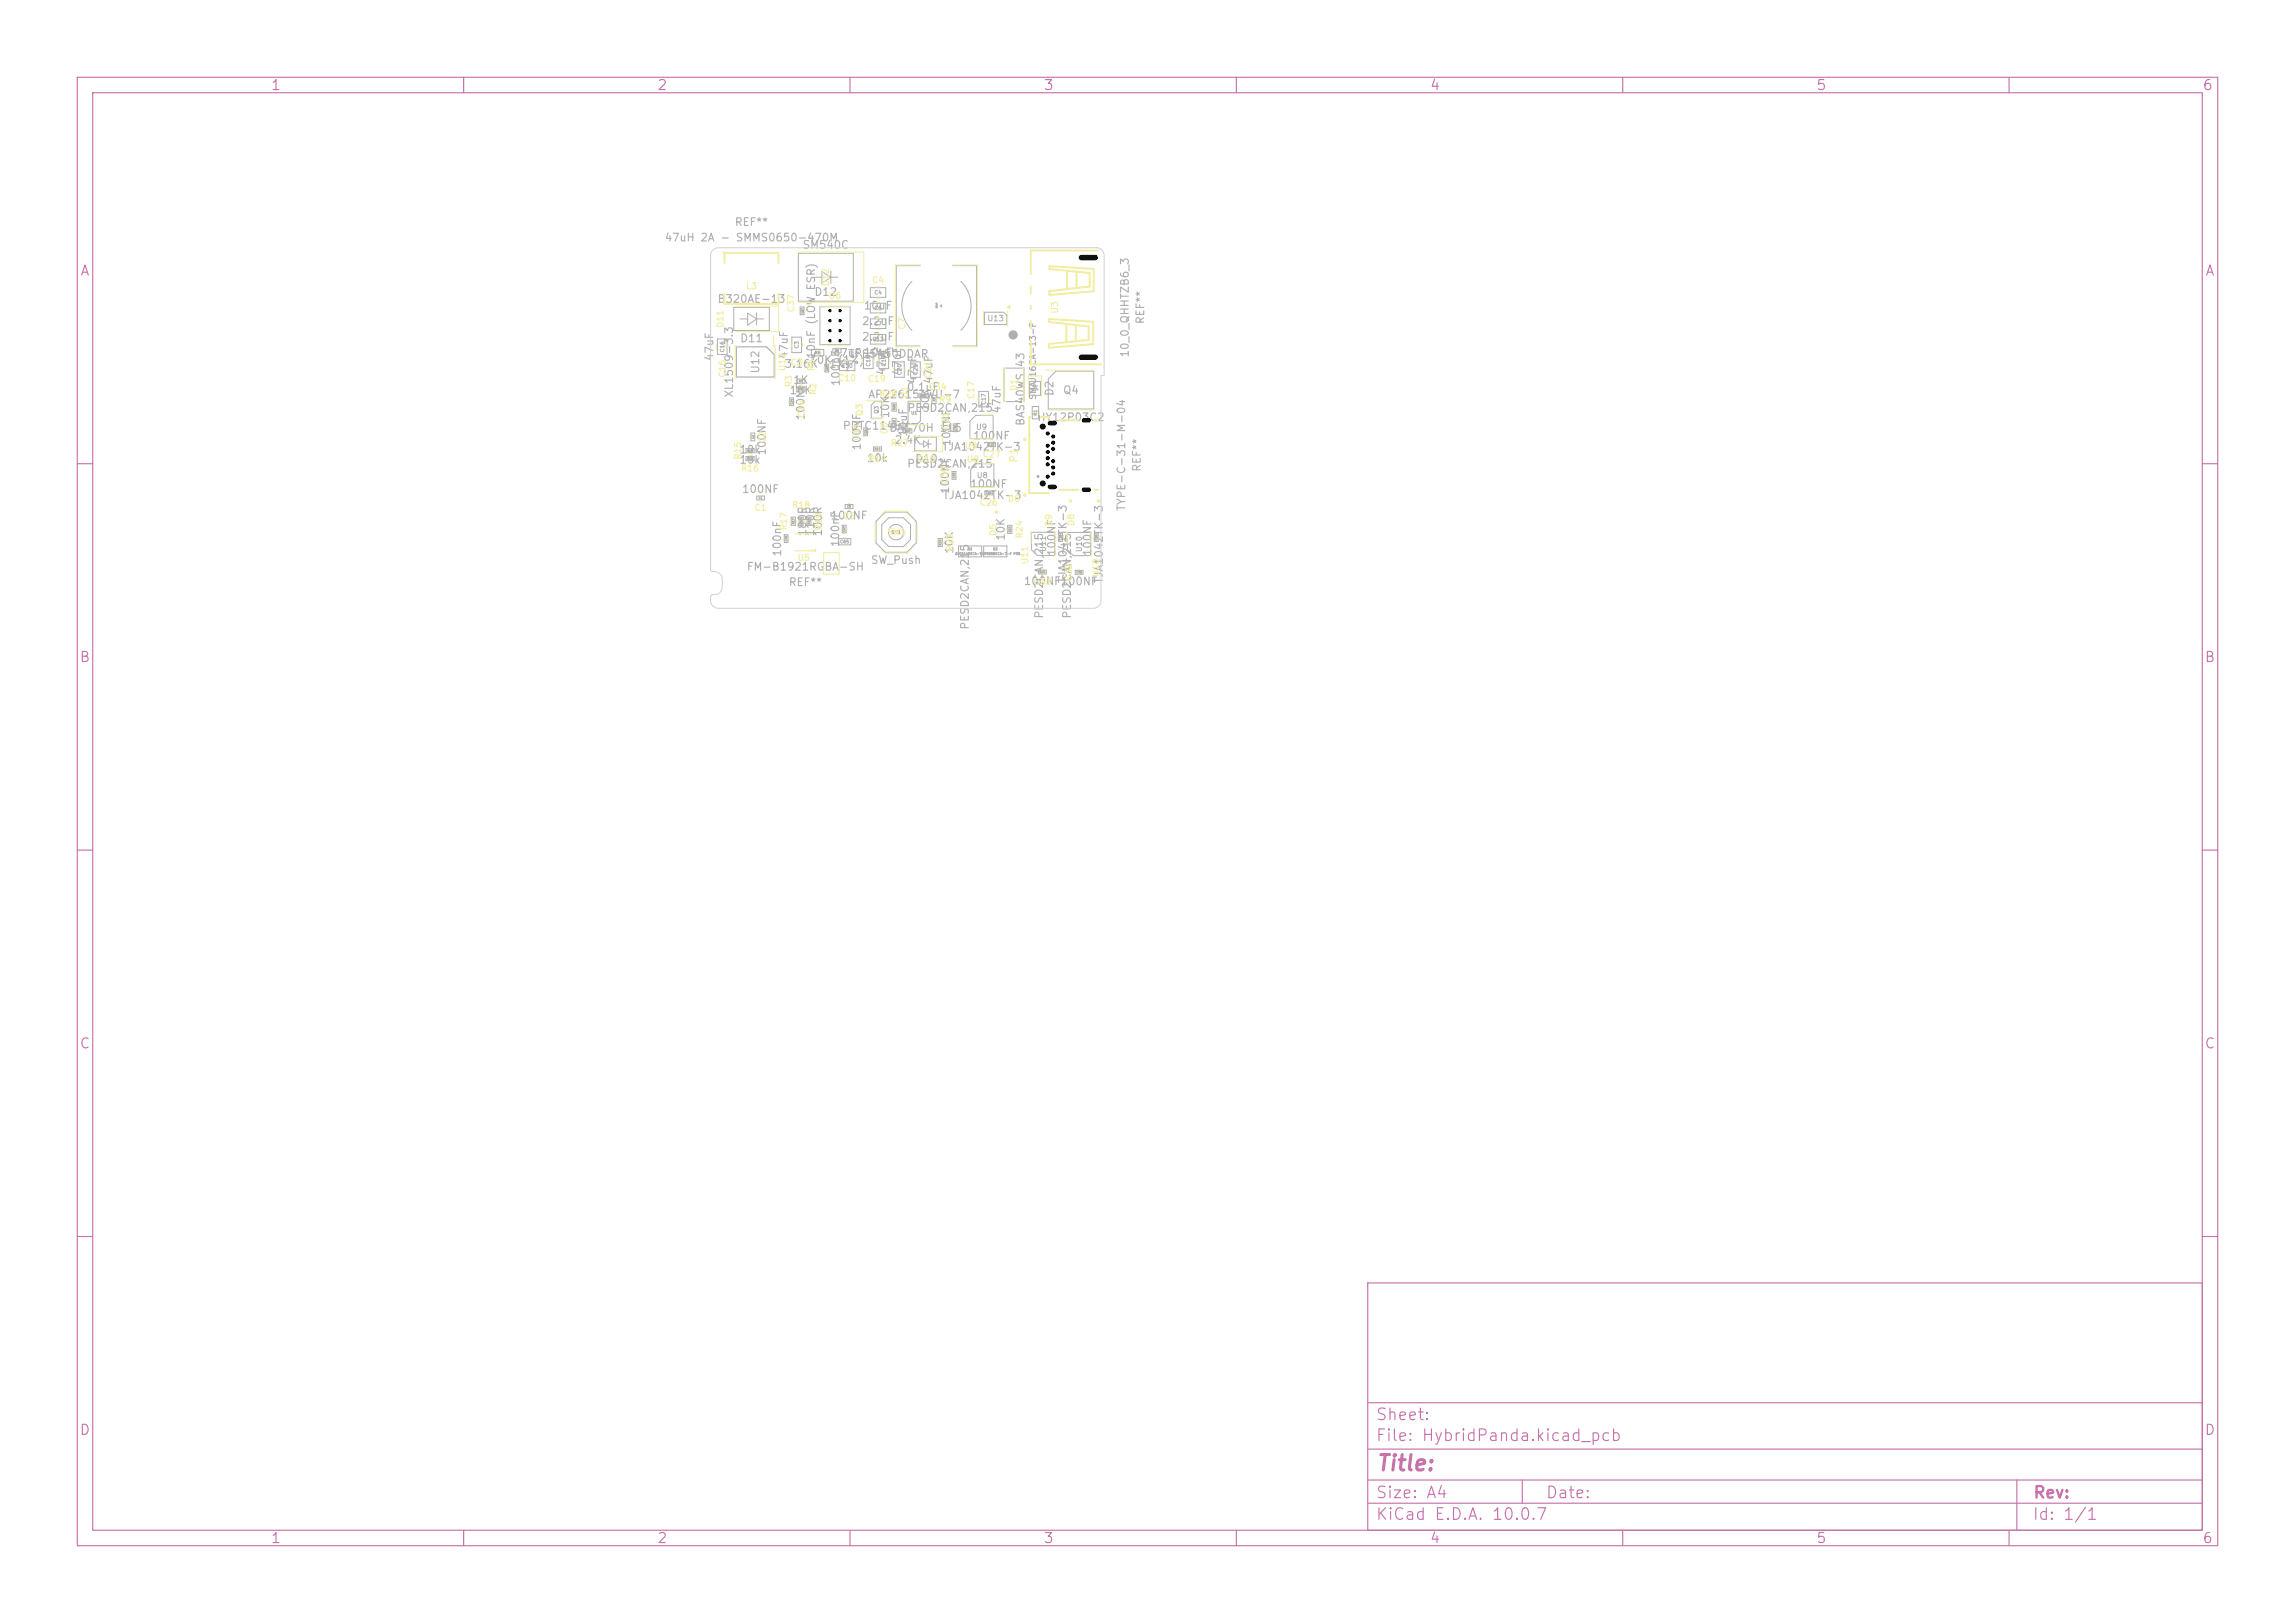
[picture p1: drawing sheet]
<svg xmlns="http://www.w3.org/2000/svg" width="297mm" height="210mm" viewBox="0 0 297 210" stroke-linecap="round" stroke-linejoin="round" font-family="sans-serif">
<defs><g id="words">
<text font-size="2" fill="#c872ab" x="178" y="190.8">Title:</text>
<g font-size="1.5" fill="#c872ab">
<text x="178" y="184.1">Sheet:</text>
<text x="178" y="186.8">File: HybridPanda.kicad_pcb</text>
<text x="178" y="197">KiCad E.D.A. 10.0.7</text>
<text x="178" y="194.2">Size: A4</text>
<text x="200" y="194.2">Date:</text>
<text x="263" y="197">Id: 1/1</text>
<text x="263" y="194.2">Rev:</text>
</g>
<g font-size="1.3" fill="#c872ab">
<text x="35" y="12">1</text>
<text x="85" y="12">2</text>
<text x="135" y="12">3</text>
<text x="185" y="12">4</text>
<text x="235" y="12">5</text>
<text x="285" y="12">6</text>
<text x="10.3" y="36">A</text>
<text x="285.3" y="36">A</text>
<text x="10.2" y="86">B</text>
<text x="285.2" y="86">B</text>
<text x="10.2" y="136">C</text>
<text x="285.2" y="136">C</text>
<text x="10.2" y="186">D</text>
<text x="285.2" y="186">D</text>
<text x="35" y="200">1</text>
<text x="85" y="200">2</text>
<text x="135" y="200">3</text>
<text x="185" y="200">4</text>
<text x="235" y="200">5</text>
<text x="285" y="200">6</text>
</g>
<g font-size="1" fill="#afafaf">
<text x="95" y="29.5">REF**</text>
<text x="85.9" y="31.5">47uH 2A - SMMS0650-470M</text>
<text x="103.8" y="32.4">SM540C</text>
<text x="92.8" y="39.4">B320AE-13</text>
<text x="105.3" y="38.5">D12</text>
<text x="111.7" y="40.3">10uF</text>
<text x="92.5" y="46.8" transform="rotate(-90 92.5 46.8)">47uF</text>
<text x="95.7" y="44.5">D11</text>
<text x="101.4" y="47.8">3.16K (1%)</text>
<text x="102.2" y="46.6" transform="rotate(-90 102.2 46.6)">47uF</text>
<text x="104.7" y="47.3">10K (1%)</text>
<text x="105.7" y="46.5" transform="rotate(-90 105.7 46.5)">10nF (LOW ESR)</text>
<text x="107.7" y="46.4">47uF10uF</text>
<text x="109.7" y="46.5">TPS5450DDAR</text>
<text x="111.5" y="44.3">2.2uF</text>
<text x="111.5" y="42.3">2.2uF</text>
<text x="146.3" y="46.3" transform="rotate(-90 146.3 46.3)">10_0_QHHTZB6_3</text>
<text x="148.3" y="42" transform="rotate(-90 148.3 42)">REF**</text>
<text x="95.1" y="51.5" transform="rotate(-90 95.1 51.5)">XL1509-3.3</text>
<text x="98.5" y="48.4" transform="rotate(-90 98.5 48.4)">U12</text>
<text x="102.1" y="51.3">10K</text>
<text x="102.6" y="49.9">1K</text>
<text x="108.9" y="50" transform="rotate(-90 108.9 50)">100nF</text>
<text x="112.3" y="51.8">AP22615AWU-7</text>
<text x="114.8" y="48.6" transform="rotate(-90 114.8 48.6)">47uF</text>
<text x="116.8" y="48.6" transform="rotate(-90 116.8 48.6)">47uF</text>
<text x="117.3" y="50.8">0.1uF</text>
<text x="117.3" y="53.5">PESD2CAN,215</text>
<text x="118.8" y="49.8" transform="rotate(-90 118.8 49.8)">47uF</text>
<text x="120.5" y="53.2" transform="rotate(-90 120.5 53.2)">10K</text>
<text x="120.9" y="49.8" transform="rotate(-90 120.9 49.8)">47uF</text>
<text x="129.7" y="53.6" transform="rotate(-90 129.7 53.6)">47uF</text>
<text x="136.6" y="51.3" transform="rotate(-90 136.6 51.3)">D2</text>
<text x="137.5" y="51.2">Q4</text>
<text x="95.6" y="58.9">10k</text>
<text x="99.3" y="59" transform="rotate(-90 99.3 59)">100NF</text>
<text x="104.4" y="54.5" transform="rotate(-90 104.4 54.5)">100NF</text>
<text x="109" y="55.8">PDTC114EU</text>
<text x="111.6" y="58.4" transform="rotate(-90 111.6 58.4)">100NF</text>
<text x="115" y="56.1">BAS70H 115</text>
<text x="115.3" y="54.2" transform="rotate(-90 115.3 54.2)">10K</text>
<text x="115.7" y="57.7">2.4K</text>
<text x="117.6" y="56.6" transform="rotate(-90 117.6 56.6)">10uF</text>
<text x="121.8" y="58.6">TJA1042TK-3</text>
<text x="123.2" y="57.8" transform="rotate(-90 123.2 57.8)">100NF</text>
<text x="125.8" y="57.1">100NF</text>
<text x="132.8" y="55.2" transform="rotate(-90 132.8 55.2)">BAS40WS 43</text>
<text x="134.2" y="54.7">HY12P03C2</text>
<text x="95.6" y="60.2">10k</text>
<text x="95.9" y="64">100NF</text>
<text x="112.1" y="60">10k</text>
<text x="117.3" y="60.7">PESD2CAN,215</text>
<text x="118.3" y="60.1">D10</text>
<text x="121.9" y="64.8">TJA1042TK-3</text>
<text x="123.1" y="64" transform="rotate(-90 123.1 64)">100NF</text>
<text x="125.5" y="63.4">100NF</text>
<text x="147.9" y="61.1" transform="rotate(-90 147.9 61.1)">REF**</text>
<text x="104.6" y="69.5" transform="rotate(-90 104.6 69.5)">180R</text>
<text x="105.6" y="69.5" transform="rotate(-90 105.6 69.5)">110R</text>
<text x="106.6" y="69.5" transform="rotate(-90 106.6 69.5)">100R</text>
<text x="107.4" y="67.5">100NF</text>
<text x="108.8" y="70.9" transform="rotate(-90 108.8 70.9)">100nF</text>
<text x="123.6" y="71.8" transform="rotate(-90 123.6 71.8)">10K</text>
<text x="130.3" y="70.1" transform="rotate(-90 130.3 70.1)">10K</text>
<text x="145.9" y="66.2" transform="rotate(-90 145.9 66.2)">TYPE-C-31-M-04</text>
<text x="96.6" y="74.1">FM-B1921RGBA-SH</text>
<text x="101.3" y="72.1" transform="rotate(-90 101.3 72.1)">100nF</text>
<text x="102" y="76.1">REF**</text>
<text x="112.6" y="73.2">SW_Push</text>
<text x="132.4" y="75.9">100NF100NF</text>
<text x="136.8" y="72" transform="rotate(-90 136.8 72)">100NF</text>
<text x="138.3" y="75.5" transform="rotate(-90 138.3 75.5)">TJA1042TK-3</text>
<text x="141.5" y="72" transform="rotate(-90 141.5 72)">100NF</text>
<text x="143" y="75.6" transform="rotate(-90 143 75.6)">TJA1042TK-3</text>
<text x="125.6" y="81.6" transform="rotate(-90 125.6 81.6)">PESD2CAN,215</text>
<text x="135.2" y="80.1" transform="rotate(-90 135.2 80.1)">PESD2CAN,215</text>
<text x="138.8" y="80.1" transform="rotate(-90 138.8 80.1)">PESD2CAN,215</text>
</g>
<text font-size="1" fill="#f2eda1" x="132" y="60" transform="rotate(-90 132 60)">P1</text>
<g font-size=".8" fill="#f2eda1">
<text x="96.5" y="37.6">L3</text>
<text x="103" y="40.5" transform="rotate(-90 103 40.5)">C37</text>
<text x="107.2" y="38.9">U6</text>
<text x="107.5" y="37.1" transform="rotate(-90 107.5 37.1)">D12</text>
<text x="112.8" y="36.8">C4</text>
<text x="137.1" y="40.7" transform="rotate(-90 137.1 40.7)">U3</text>
<text x="93.8" y="42.5" transform="rotate(-90 93.8 42.5)">D11</text>
<text x="102.2" y="47.5">C3</text>
<text x="117.3" y="42.7" transform="rotate(-90 117.3 42.7)">C7</text>
<text x="94.1" y="48.9" transform="rotate(-90 94.1 48.9)">C16</text>
<text x="101.8" y="48.1" transform="rotate(-90 101.8 48.1)">U12</text>
<text x="102.7" y="50.2" transform="rotate(-90 102.7 50.2)">R3</text>
<text x="105.5" y="48.1" transform="rotate(-90 105.5 48.1)">R6</text>
<text x="105.8" y="51.2" transform="rotate(-90 105.8 51.2)">R2</text>
<text x="108.4" y="49.5">C10</text>
<text x="111.8" y="53.9" transform="rotate(-90 111.8 53.9)">Q3</text>
<text x="112.2" y="49.6">C19</text>
<text x="113.7" y="51.6">R26</text>
<text x="117.7" y="51.6" transform="rotate(-90 117.7 51.6)">U1</text>
<text x="120.1" y="50.7">C34</text>
<text x="120.7" y="49.1" transform="rotate(-90 120.7 49.1)">C21</text>
<text x="121.5" y="52.3">R9</text>
<text x="126.3" y="51.7" transform="rotate(-90 126.3 51.7)">C17</text>
<text x="131.8" y="50.7" transform="rotate(-90 131.8 50.7)">D1</text>
<text x="96.1" y="59.6" transform="rotate(-90 96.1 59.6)">R15</text>
<text x="99.3" y="57.4" transform="rotate(-90 99.3 57.4)">C2</text>
<text x="104.3" y="54.1" transform="rotate(-90 104.3 54.1)">C14</text>
<text x="111.4" y="57.1" transform="rotate(-90 111.4 57.1)">C11</text>
<text x="112.3" y="60">R14</text>
<text x="115" y="56.3" transform="rotate(-90 115 56.3)">C8</text>
<text x="115.2" y="57.9">R27</text>
<text x="123" y="55.7" transform="rotate(-90 123 55.7)">C31</text>
<text x="124.8" y="58.3">U9</text>
<text x="127.1" y="59.4">C27</text>
<text x="95.8" y="61.2">R16</text>
<text x="102.4" y="65.9">R18</text>
<text x="122.8" y="62.8" transform="rotate(-90 122.8 62.8)">C30</text>
<text x="125" y="60">U8</text>
<text x="126.7" y="65.6">C26</text>
<text x="130.4" y="65.1">D6</text>
<text x="97.6" y="66.3">C1</text>
<text x="102" y="68.7" transform="rotate(-90 102 68.7)">R17</text>
<text x="106.5" y="68.7" transform="rotate(-90 106.5 68.7)">R19</text>
<text x="109" y="67.4">C5</text>
<text x="114.7" y="69.4">SW1</text>
<text x="123.5" y="71.4" transform="rotate(-90 123.5 71.4)">R23</text>
<text x="129.1" y="69.4" transform="rotate(-90 129.1 69.4)">D5</text>
<text x="132.5" y="69.7" transform="rotate(-90 132.5 69.7)">R24</text>
<text x="136.3" y="68.2" transform="rotate(-90 136.3 68.2)">D9</text>
<text x="139.2" y="68.1" transform="rotate(-90 139.2 68.1)">D8</text>
<text x="103.1" y="72.8">U5</text>
<text x="133.2" y="73.1" transform="rotate(-90 133.2 73.1)">U11</text>
<text x="133.7" y="75.9">C33</text>
<text x="138.9" y="75.3" transform="rotate(-90 138.9 75.3)">C32</text>
<text x="142.4" y="74.7" transform="rotate(-90 142.4 74.7)">U10</text>
</g>
<text font-size=".8" fill="#afafaf" x="134.2" y="51.8" transform="rotate(-90 134.2 51.8)">SMAJ16CA-13-F</text>
<g font-size=".7" fill="#afafaf">
<text x="127.7" y="41.7">U13</text>
<text x="126.2" y="55.8">U9</text>
<text x="126.3" y="62">U8</text>
<text x="135.5" y="71.5" transform="rotate(-90 135.5 71.5)">U11</text>
<text x="140.2" y="71.5" transform="rotate(-90 140.2 71.5)">U10</text>
</g>
<g font-size=".5" fill="#afafaf">
<text x="113.1" y="38.2">C4</text>
<text x="113.1" y="40.2">C6</text>
<text x="93.8" y="45.6" transform="rotate(-90 93.8 45.6)">C16</text>
<text x="103.5" y="45.2" transform="rotate(-90 103.5 45.2)">C3</text>
<text x="108.9" y="47.7">C10</text>
<text x="112.7" y="47.5" transform="rotate(-90 112.7 47.5)">C18</text>
<text x="112.9" y="44.3">C12</text>
<text x="113.1" y="42.3">C7</text>
<text x="114.7" y="47.5" transform="rotate(-90 114.7 47.5)">C19</text>
<text x="113.8" y="53.6" transform="rotate(-90 113.8 53.6)">Q3</text>
<text x="116.8" y="48.6" transform="rotate(-90 116.8 48.6)">C20</text>
<text x="118.9" y="48.6" transform="rotate(-90 118.9 48.6)">C21</text>
<text x="127.7" y="52.4" transform="rotate(-90 127.7 52.4)">C17</text>
</g>
<g font-size=".4" fill="#afafaf">
<text x="105.4" y="45.9">R6</text>
<text x="117.9" y="53.7">U1</text>
<text x="134.3" y="53.8" transform="rotate(-90 134.3 53.8)">R1</text>
<text x="108.7" y="70.4">C65</text>
<text x="115.3" y="69.2">SW1</text>
</g>
<g font-size=".3" fill="#afafaf">
<text x="104" y="40.6" transform="rotate(-90 104 40.6)">C37</text>
<text x="108" y="45.6">R5</text>
<text x="102.6" y="52.4" transform="rotate(-90 102.6 52.4)">C14</text>
<text x="103.4" y="50.5">R2</text>
<text x="103.4" y="49.5">R3</text>
<text x="107.2" y="48" transform="rotate(-90 107.2 48)">C58</text>
<text x="115.9" y="53.1" transform="rotate(-90 115.9 53.1)">R26</text>
<text x="119.1" y="51.4">C34</text>
<text x="121.1" y="52" transform="rotate(-90 121.1 52)">R9</text>
<text x="96.7" y="59.5">R16</text>
<text x="96.7" y="58.5">R15</text>
<text x="97.6" y="56.8" transform="rotate(-90 97.6 56.8)">C2</text>
<text x="112.2" y="56.3" transform="rotate(-90 112.2 56.3)">C11</text>
<text x="113.2" y="58.3">R14</text>
<text x="115.9" y="54.9" transform="rotate(-90 115.9 54.9)">C8</text>
<text x="117.1" y="55.9">R27</text>
<text x="123.8" y="55.7" transform="rotate(-90 123.8 55.7)">C31</text>
<text x="127.9" y="57.7">C27</text>
<text x="98.2" y="64.6">C1</text>
<text x="109.6" y="65.7">C5</text>
<text x="123.6" y="61.9" transform="rotate(-90 123.6 61.9)">C30</text>
<text x="127.6" y="64">C26</text>
<text x="101.9" y="70.1" transform="rotate(-90 101.9 70.1)">C48</text>
<text x="102.9" y="67.9" transform="rotate(-90 102.9 67.9)">R17</text>
<text x="103.9" y="67.9" transform="rotate(-90 103.9 67.9)">R18</text>
<text x="104.9" y="67.9" transform="rotate(-90 104.9 67.9)">R19</text>
<text x="109.4" y="68.9" transform="rotate(-90 109.4 68.9)">C47</text>
<text x="121.9" y="70.6" transform="rotate(-90 121.9 70.6)">R23</text>
<text x="123.6" y="71.9">DDTA143ECA-7-F P08</text>
<text x="125.2" y="71.3">Q1</text>
<text x="126.8" y="71.9">DDTA143ECA-7-F P08</text>
<text x="128.5" y="71.3">Q2</text>
<text x="130.9" y="68.9" transform="rotate(-90 130.9 68.9)">R24</text>
<text x="137.4" y="69.9" transform="rotate(-90 137.4 69.9)">C29</text>
<text x="142.1" y="70" transform="rotate(-90 142.1 70)">C28</text>
<text x="134.5" y="74.2">C33</text>
<text x="139.3" y="74.2">C32</text>
</g>
</g></defs>
<g fill="none" stroke="#c872ab" stroke-width=".15">
<path d="M10 10h277v190h-277zM12 12h273v186h-273zM60 10v2M110 10v2M160 10v2M210 10v2M260 10v2M10 60h2M285 60h2M10 110h2M285 110h2M10 160h2"/>
<path d="M177 166h108v32h-108zM285 160h2M60 198v2M110 198v2M160 198v2M177 194.5h108M177 191.5h108M177 187.5h108M177 181.5h108M197 191.5v3M210 198v2M260 198v2"/>
<path d="M261 191.5v6.5"/>
</g>
<g fill="none" stroke="#afafaf" stroke-width=".13">
<path d="M95 39.8h4.6v3h-4.6zM103.3 32.8h7.1v6.2h-7.1zM103.5 39.7h.5v1h-.5zM105.4 35.9h1M106.1 39.7h3.9v4.9h-3.9zM106.4 35.1l1.1 .8-1.1 .8zM107.5 35.9h.9M107.5 35.1v1.6M112.6 37.2h2v1.3h-2zM112.6 39.2h2v1.3h-2zM118 36.4a4.5 4.5 0 0 0 0 6.3M119.1 34.4h-3.1v10.4h3.1"/>
<path d="M123.3 34.4h3.1v10.4h-3.1M124.4 36.4a4.5 4.5 0 0 1 0 6.3M92.8 43.9h1.3v2h-1.3zM95.8 41.3h1M96.5 59.1h1.1v.5h-1.1zM96.5 58h1.1v.6h-1.1zM96.8 40.5l1.1 .8-1.1 .8zM97.2 56h.5v1h-.5zM97.9 41.3h.9M97.9 40.5v1.6M102.2 51.5h.5v1h-.5zM102.5 43.6h1.2v2h-1.2z"/>
<path d="M103.1 50.1h1.1v.5h-1.1zM103.1 49.1h1.1v.5h-1.1zM105 45.2h1.6v.9h-1.6zM106.7 47.1h.5v1h-.5zM107.8 45.1h1v.6h-1zM108.6 46.7h2v1.3h-2zM111.7 45.7h1.3v2h-1.3zM111.8 55.4h.5v1h-.5zM112.6 43.3h2v1.2h-2zM112.6 41.3h2v1.2h-2zM113 57.8h1.1v.6h-1.1zM113.2 51.9h.9v2.2h-1.4v-1.7z"/>
<path d="M113.7 45.7h1.3v2h-1.3zM115.4 52.1h.6v1.1h-.6zM115.5 54.1h.5v1h-.5zM115.8 46.8h1.2v2h-1.2zM117 55.5h1v.5h-1zM117.5 52h1.6v2.5l-.4 .4h-1.2zM117.8 46.8h1.3v2h-1.3zM118.4 56.6h2.8v1.8h-2.8zM118.9 51h1v.5h-1zM119 57.5h.5M119.5 57.1l.6 .4-.6 .4zM120.1 57.5h.4"/>
<path d="M120.1 56.9v1.1M120.6 51.2h.5v1h-.5zM123.4 54.9h.5v1h-.5zM125.5 54.5l.8-.8h2.2v3h-3zM126.7 50.7h1.2v2h-1.2zM127.4 40.4h2.5l.4 .4v1.2h-2.9zM127.8 57.3h1v.5h-1zM129.9 47.6h2.6v4.4h-2.6zM133.2 49.4h1.5v1.8h-1.5zM133.6 52.6h.8v1.6h-.8zM133.6 50h.7M133.9 50l.4 .5h-.7z"/>
<path d="M133.9 49.8v.2M133.9 50.5v.2M136.7 48h4.8v4.9h-5.8v-3.9zM97.9 64.2h1v.5h-1zM101.5 69.2h.5v1h-.5zM102.4 66.9h.5v1.1h-.5zM103.4 66.9h.5v1.1h-.5zM104.4 66.9h.6v1.1h-.6zM108.5 69.7h1.6v.8h-1.6zM109 68h.5v1h-.5zM109.4 65.3h1v.5h-1zM113.4 67.5l1.2-1.2h2.8l1.2 1.2v2.8l-1.2 1.2h-2.8l-1.2-1.2z"/>
<path d="M114.1 67.9l.9-.9h1.9l.9 .9v1.9l-.9 .9h-1.9l-.9-.9zM121.4 69.7h.5v1h-.5zM123.2 61h.5v1h-.5zM124 70.6h3.1v1.5h-3.1zM125.6 60.8l.8-.8h2.2v3h-3zM127.3 70.6h3v1.5h-3zM127.5 63.5h1v.5h-1zM130.4 68h.5v1h-.5zM133.5 68.9h3v3h-2.3l-.7-.8zM134.4 73.8h1v.5h-1zM137 69.1h.5v1h-.5zM138.1 68.9h3v3h-2.2l-.8-.7z"/>
<path d="M139.2 73.8h1v.5h-1zM141.6 69.1h.5v1h-.5z"/>
<circle cx="116" cy="68.9" r="1"/>
</g>
<path d="M95.3 44.9h3.9l1 1v2.9h-4.9z" fill="none" stroke="#afafaf" stroke-width=".15"/>
<g fill="none" stroke="#afafaf" stroke-width=".2">
<circle cx="104" cy="40.2" r=".1"/>
<circle cx="134.3" cy="61.7" r=".1"/>
</g>
<circle cx="131.1" cy="43.3" r=".4" fill="#afafaf" stroke="#afafaf" stroke-width=".4"/>
<g fill="none" stroke="#afafaf" stroke-width=".3">
<circle cx="134.9" cy="55.2" r=".15"/>
<circle cx="134.9" cy="62.6" r=".15"/>
</g>
<g fill="none" stroke="#f2eda1" stroke-width=".13">
<path d="M95.3 39.6h5.5v3.3h-5.5M103.3 32.6h8.5v6.5h-8.5M106.1 39.6h3.9M113.4 37.1h.5M113.4 38.6h.5M119.1 34.3h-3.2v10.6h3.2M123.3 34.3h3.2v10.6h-3.2M130.4 39.7l.3-.2v.5zM92.7 44.6v.5M94.2 44.6v.5M96.9 59h.3M96.9 59.7h.3"/>
<path d="M96.9 57.9h.3M96.9 58.7h.3M97.1 56.4v.2M97.8 56.4v.2M102.1 51.9v.2M102.4 44.4v.5M102.8 51.9v.2M103.4 40.1v.2M103.5 49.9h.3M103.5 50.7h.3M103.5 48.9h.3M103.5 49.7h.3"/>
<path d="M103.8 44.4v.5M104.2 40.1v.2M105.6 45.1h.4M105.6 46.2h.4M106.1 44.7h3.9M106.6 47.5v.2M107.4 47.5v.2M108.2 45h.3M108.2 45.8h.3M109.4 46.6h.5M109.4 48.1h.5M111.6 46.4v.6"/>
<path d="M111.7 55.8v.2M112.1 51.9h2.1v.6M112.4 55.8v.2M113.1 46.4v.6M113.4 43.2h.5M113.4 44.6h.5M113.4 57.7h.3M113.4 58.5h.3M113.6 46.4v.6M114.2 53.5v.7h-1.5M115.1 46.4v.6M115.3 52.5v.3"/>
<path d="M115.3 54.5v.2M115.7 47.6v.5M116.1 54.5v.2M116.1 52.5v.3M117.1 47.6v.5M117.3 55.4h.3M117.3 56.1h.3M117.5 51.9h1.6M117.5 55h2.6M117.7 47.6v.5M118.1 56.5h3.9v2h-3.9M119.2 47.6v.5"/>
<path d="M119.3 50.9h.3M119.3 51.6h.3M120.5 51.5v.3M121.3 51.5v.3M123.3 55.2v.3M124 55.2v.3M125.5 56.7v.1h3.1v-.1M126.6 51.4v.5M127 53.7h1.6v.1M127.1 60h1.6v.1M127.3 40.3v1.8M128 51.4v.5"/>
<path d="M128.2 57.2h.2M128.2 57.9h.2M130.2 47.6h-.3v4.4h.3M130.4 40.3v1.8M132.3 47.6h.2v4.4h-.2M133.1 51.3v-2.7h1.7v2.7M133.5 53.2v.4M134.5 53.2v.4M135.2 47.9h6.3M135.7 53h5.8M98.3 64.1h.2M98.3 64.8h.2"/>
<path d="M102.3 67.3v.3M103 67.3v.3M103.3 67.3v.3M104 67.3v.3M104.3 67.3v.3M105.1 67.3v.3M108.9 68.4v.2M109.2 69.6h.2M109.2 70.6h.2M109.6 68.4v.2M109.8 65.2h.2M109.8 65.9h.2"/>
<path d="M113.2 67.8v2.1M114 66.6l.5-.5h2.9l.5 .5M114 71.1l.5 .5h2.9l.5-.5M118.7 67.8v2.1M121.3 70v.4M122.1 70v.4M123.1 61.4v.2M123.8 61.4v.2M125.6 62.9v.2h3.1v-.2M127.9 63.4h.2M127.9 64.1h.2M130.3 68.3v.4"/>
<path d="M131.1 68.3v.4M133.6 68.8h-.2v1.6M134.8 73.7h.2M134.8 74.4h.2M136.4 68.8h.1v3.1h-.1M136.9 69.4v.3M137.6 69.4v.3M138.2 68.8h-.1v1.6M139.5 73.7h.3M139.5 74.4h.3M141.1 68.8h.1v3.2h-.1M141.5 69.5v.2"/>
<path d="M142.2 69.5v.2"/>
<circle cx="132" cy="47" r=".03"/>
<circle cx="132.6" cy="56.8" r=".14"/>
<circle cx="128.9" cy="66.3" r=".14"/>
<circle cx="132.6" cy="64.1" r=".14"/>
<circle cx="138.5" cy="64.8" r=".14"/>
<circle cx="142.1" cy="64.8" r=".14"/>
</g>
<g fill="none" stroke="#f2eda1" stroke-width=".15">
<path d="M95.4 44.8h-.2v4.1h.2M100.1 43.5v1.3h.2v4.1h-.2M102.9 69.1h2.2M102.9 71.3h2.2M105.5 71.1v.2h-.2z"/>
<circle cx="104.7" cy="39.4" r=".1"/>
</g>
<g fill="#f2eda1" stroke="#f2eda1" stroke-width=".13">
<circle cx="105.1" cy="71.2" r=".06"/>
<circle cx="93.6" cy="32.6" r=".06"/>
<circle cx="133.2" cy="63.8" r=".06"/>
</g>
<g fill="none" stroke="#f2eda1" stroke-width=".25">
<path d="M93.7 38v1.3h7v-1.3M100.7 34l.1-1.3h-7.1v1.3M133.4 37.1v.9M133.4 39.6v.4M135.8 34.4l5.7 .4v2.9l-5.7 .5v-.5l5.2-.6v-1.8l-5.2-.5zM138.1 35.1v2.2M139.3 35.2v2M142.1 32.4h-8.7v3.1M133.3 54h-.1v9.8h2.5v-.1M133.4 41.6v.9M133.4 44.1v3h9.1M134.7 54h1"/>
<path d="M135.7 41.3l5.8 .3v2.9l-5.8 .5v-.5l5.2-.5v-1.8l-5.2-.5zM137.1 54.4h2.5M138 42v2.2M139.2 42.1v2M141.6 54.4h.5M137.1 63.4h2.5M141.6 63.4h.5"/>
</g>
<path d="M130.4 39.7l.3-.2v.5z" fill="#f2eda1"/>
<path d="M113.4 39.1h.5M113.4 41.1h.5M113.4 42.6h.5M113.4 40.6h.5M101.4 69.6v.2M102.1 69.6v.2M106.6 71.5h2v2.8h-2z" fill="none" stroke="#f2eda1" stroke-width=".13"/>
<path d="M92.3 32.4l.3-.3h.4h48.9h.4l.3 .2 .2 .3 .1 .5v15.5h-.4v29.1l-.1 .4-.2 .3-.3 .2-.4 .1h-48.5l-.4-.1-.3-.1-.3-.5v-.9l.1-.1 .8-.1 .4-.4 .2-.4v-1.1l-.1-.5-.3-.3-.4-.2-.6-.1-.1-.2v-40.6v-.4z" fill="none" stroke="#d0d2cd" stroke-width=".13"/>
<g fill="#000" stroke="#000" stroke-width=".13">
<circle cx="107.4" cy="41.5" r=".15"/>
<circle cx="107.4" cy="40.2" r=".15"/>
<circle cx="107.4" cy="42.8" r=".15"/>
<circle cx="107.4" cy="44.1" r=".15"/>
<circle cx="108.7" cy="40.2" r=".15"/>
<circle cx="108.7" cy="41.5" r=".15"/>
<circle cx="108.7" cy="42.8" r=".15"/>
<circle cx="108.7" cy="44.1" r=".15"/>
<circle cx="134.9" cy="55.2" r=".33"/>
<circle cx="135.6" cy="56.1" r=".2"/>
<circle cx="135.6" cy="58.5" r=".2"/>
<circle cx="135.6" cy="57.7" r=".2"/>
<circle cx="135.6" cy="59.3" r=".2"/>
<circle cx="136.3" cy="57.3" r=".2"/>
<circle cx="136.3" cy="56.5" r=".2"/>
<circle cx="136.3" cy="58.1" r=".2"/>
<circle cx="136.3" cy="59.7" r=".2"/>
<circle cx="134.9" cy="62.6" r=".33"/>
<circle cx="135.6" cy="60.1" r=".2"/>
<circle cx="135.6" cy="61.7" r=".2"/>
<circle cx="136.3" cy="60.5" r=".2"/>
<circle cx="136.3" cy="61.3" r=".2"/>
</g>
<path d="M139.9 33.3h1.8M139.9 46.2h1.8" fill="none" stroke="#000" stroke-width=".7"/>
<path d="M135.9 54.7h.6M140.3 54.4h.6M135.9 63h.6M140.3 63.4h.6" fill="none" stroke="#000" stroke-width=".6"/>
<use href="#words"/>
</svg>
